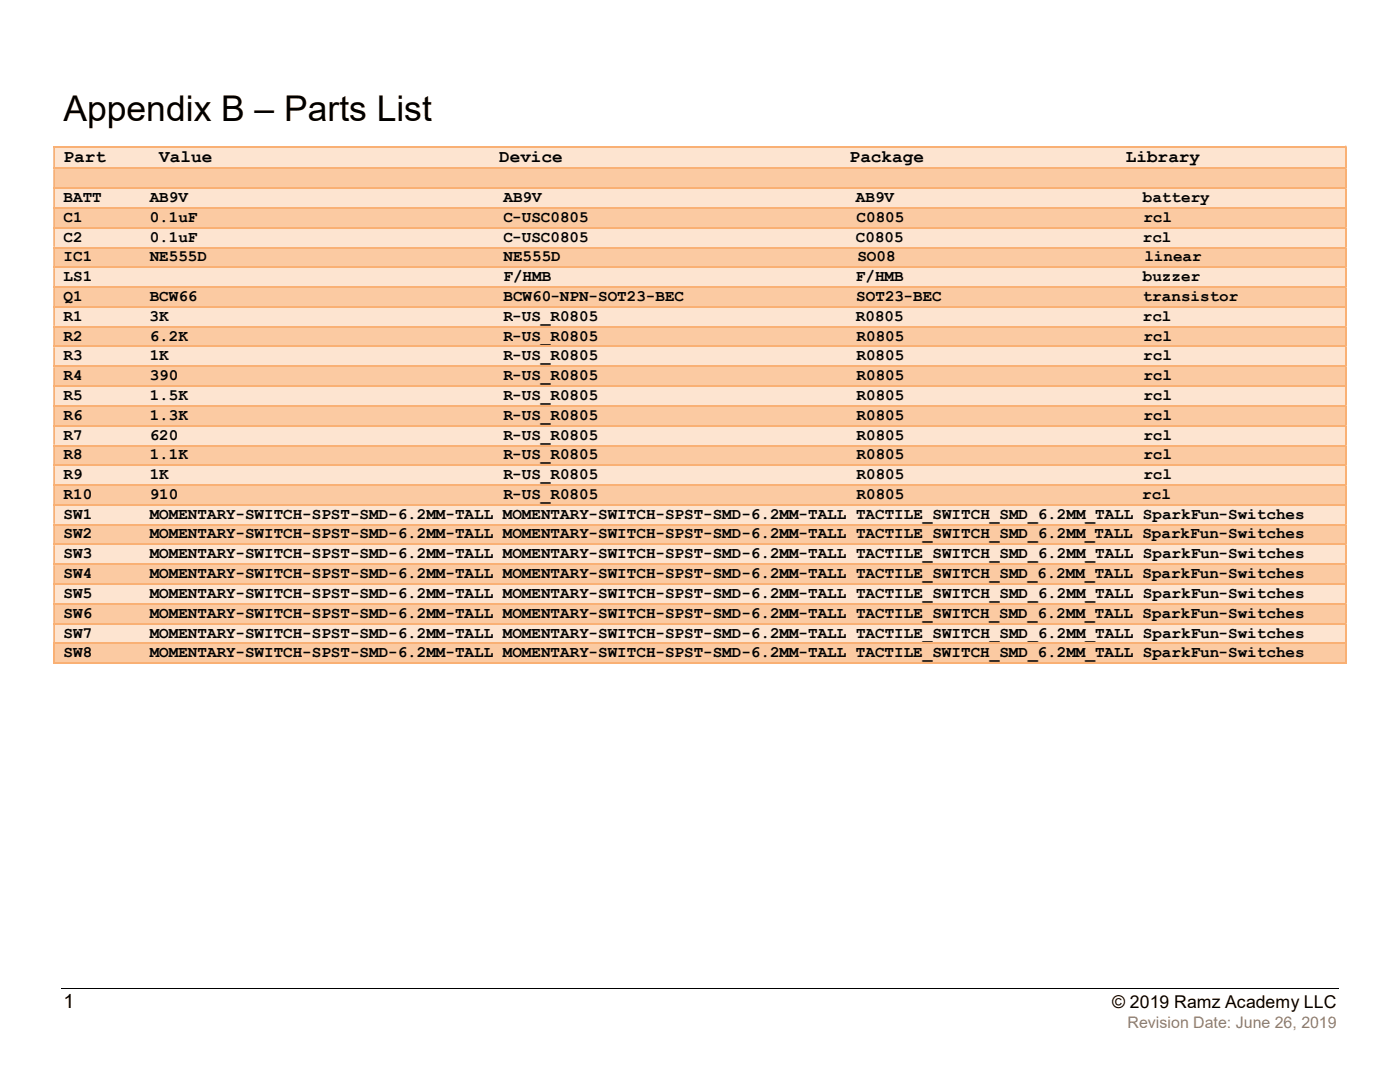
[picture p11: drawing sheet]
<svg xmlns="http://www.w3.org/2000/svg" width="279mm" height="216mm" viewBox="0 0 279 216" stroke-linecap="round" stroke-linejoin="round" font-family="sans-serif">
<defs><g id="words">
<text font-size="7.1" x="12.7" y="24.2">Appendix B – Parts List</text>
<text font-size="3.9" x="12.7" y="201.2">1</text>
<g font-size="3.5">
<text x="12.7" y="32.3">Part</text>
<text x="31.8" y="32.3">Value</text>
<text x="99.6" y="32.3">Device</text>
<text x="169.6" y="32.3">Package</text>
<text x="224.7" y="32.3">Library</text>
<text x="222" y="201.2">© 2019 Ramz Academy LLC</text>
</g>
<g font-size="3.2">
<text x="12.7" y="40.3">BATT</text>
<text x="29.9" y="40.3">AB9V</text>
<text x="100.5" y="40.3">AB9V</text>
<text x="170.8" y="40.3">AB9V</text>
<text x="228.1" y="40.3">battery</text>
<text x="12.7" y="44.3">C1</text>
<text x="29.9" y="44.3">0.1uF</text>
<text x="100.5" y="44.3">C-USC0805</text>
<text x="171" y="44.3">C0805</text>
<text x="228.2" y="44.3">rcl</text>
<text x="12.7" y="48.2">C2</text>
<text x="12.7" y="52.2">IC1</text>
<text x="29.9" y="48.2">0.1uF</text>
<text x="29.9" y="52.2">NE555D</text>
<text x="100.5" y="48.2">C-USC0805</text>
<text x="100.5" y="52.2">NE555D</text>
<text x="170.8" y="48.2">C0805</text>
<text x="171.1" y="52.2">SO08</text>
<text x="228.1" y="48.2">rcl</text>
<text x="228.4" y="52.2">linear</text>
<text x="12.7" y="56.1">LS1</text>
<text x="100.5" y="56.1">F/HMB</text>
<text x="170.8" y="56.1">F/HMB</text>
<text x="228.1" y="56.1">buzzer</text>
<text x="12.7" y="60.1">Q1</text>
<text x="12.7" y="64">R1</text>
<text x="29.8" y="64">3K</text>
<text x="29.9" y="60.1">BCW66</text>
<text x="100.5" y="64">R-US_R0805</text>
<text x="100.5" y="60.1">BCW60-NPN-SOT23-BEC</text>
<text x="170.8" y="64">R0805</text>
<text x="170.9" y="60.1">SOT23-BEC</text>
<text x="228.1" y="60.1">transistor</text>
<text x="228.1" y="64">rcl</text>
<text x="12.7" y="67.9">R2</text>
<text x="12.7" y="71.9">R3</text>
<text x="29.9" y="67.9">6.2K</text>
<text x="29.9" y="71.9">1K</text>
<text x="100.5" y="67.9">R-US_R0805</text>
<text x="100.5" y="71.9">R-US_R0805</text>
<text x="170.9" y="71.9">R0805</text>
<text x="171" y="67.9">R0805</text>
<text x="228.2" y="71.9">rcl</text>
<text x="228.2" y="67.9">rcl</text>
<text x="12.7" y="75.9">R4</text>
<text x="29.9" y="75.9">390</text>
<text x="100.5" y="75.9">R-US_R0805</text>
<text x="171" y="75.9">R0805</text>
<text x="228.2" y="75.9">rcl</text>
<text x="12.7" y="79.8">R5</text>
<text x="12.7" y="83.8">R6</text>
<text x="29.9" y="79.8">1.5K</text>
<text x="29.9" y="83.8">1.3K</text>
<text x="100.5" y="79.8">R-US_R0805</text>
<text x="100.5" y="83.8">R-US_R0805</text>
<text x="171" y="79.8">R0805</text>
<text x="171" y="83.8">R0805</text>
<text x="228.2" y="79.8">rcl</text>
<text x="228.2" y="83.8">rcl</text>
<text x="12.7" y="87.7">R7</text>
<text x="29.9" y="87.7">620</text>
<text x="100.5" y="87.7">R-US_R0805</text>
<text x="171" y="87.7">R0805</text>
<text x="228.2" y="87.7">rcl</text>
<text x="12.7" y="91.7">R8</text>
<text x="12.7" y="95.6">R9</text>
<text x="29.9" y="91.7">1.1K</text>
<text x="29.9" y="95.6">1K</text>
<text x="100.5" y="91.7">R-US_R0805</text>
<text x="100.5" y="95.6">R-US_R0805</text>
<text x="171" y="91.7">R0805</text>
<text x="171" y="95.6">R0805</text>
<text x="228.2" y="91.7">rcl</text>
<text x="228.2" y="95.6">rcl</text>
<text x="12.7" y="99.6">R10</text>
<text x="29.9" y="99.6">910</text>
<text x="100.5" y="99.6">R-US_R0805</text>
<text x="171" y="99.6">R0805</text>
<text x="228" y="99.6">rcl</text>
<text x="12.7" y="103.5">SW1</text>
<text x="12.7" y="107.4">SW2</text>
<text x="29.9" y="103.5">MOMENTARY-SWITCH-SPST-SMD-6.2MM-TALL MOMENTARY-SWITCH-SPST-SMD-6.2MM-TALL TACTILE_SWITCH_SMD_6.2MM_TALL SparkFun-Switches</text>
<text x="29.9" y="107.4">MOMENTARY-SWITCH-SPST-SMD-6.2MM-TALL MOMENTARY-SWITCH-SPST-SMD-6.2MM-TALL TACTILE_SWITCH_SMD_6.2MM_TALL SparkFun-Switches</text>
<text x="12.7" y="111.4">SW3</text>
<text x="29.9" y="111.4">MOMENTARY-SWITCH-SPST-SMD-6.2MM-TALL MOMENTARY-SWITCH-SPST-SMD-6.2MM-TALL TACTILE_SWITCH_SMD_6.2MM_TALL SparkFun-Switches</text>
<text x="12.7" y="115.4">SW4</text>
<text x="12.7" y="119.3">SW5</text>
<text x="29.9" y="115.4">MOMENTARY-SWITCH-SPST-SMD-6.2MM-TALL MOMENTARY-SWITCH-SPST-SMD-6.2MM-TALL TACTILE_SWITCH_SMD_6.2MM_TALL SparkFun-Switches</text>
<text x="29.9" y="119.3">MOMENTARY-SWITCH-SPST-SMD-6.2MM-TALL MOMENTARY-SWITCH-SPST-SMD-6.2MM-TALL TACTILE_SWITCH_SMD_6.2MM_TALL SparkFun-Switches</text>
<text x="12.7" y="123.3">SW6</text>
<text x="29.9" y="123.3">MOMENTARY-SWITCH-SPST-SMD-6.2MM-TALL MOMENTARY-SWITCH-SPST-SMD-6.2MM-TALL TACTILE_SWITCH_SMD_6.2MM_TALL SparkFun-Switches</text>
<text x="12.7" y="127.2">SW7</text>
<text x="12.7" y="131.1">SW8</text>
<text x="29.9" y="127.2">MOMENTARY-SWITCH-SPST-SMD-6.2MM-TALL MOMENTARY-SWITCH-SPST-SMD-6.2MM-TALL TACTILE_SWITCH_SMD_6.2MM_TALL SparkFun-Switches</text>
<text x="29.9" y="131.1">MOMENTARY-SWITCH-SPST-SMD-6.2MM-TALL MOMENTARY-SWITCH-SPST-SMD-6.2MM-TALL TACTILE_SWITCH_SMD_6.2MM_TALL SparkFun-Switches</text>
</g>
<text font-size="3.2" fill="#7f7f7f" x="225" y="205.1">Revision Date: June 26, 2019</text>
</g></defs>
<path d="M12.2 197.2h255" fill="none" stroke="#000" stroke-width=".2"/>
<path d="M11 29.4h257.4v4h-257.4z" fill-rule="evenodd" fill="#fde4d0"/>
<path d="M10.6 29.3h257.8" fill="none" stroke="#f9b074" stroke-width=".34"/>
<path d="M268.4 29.1h.4v.3h-.4zM10.6 29.4h.4v4h-.4z" fill-rule="evenodd" fill="#f9b074"/>
<path d="M268.6 29.4v4" fill="none" stroke="#f9b074" stroke-width=".34"/>
<path d="M11 33.8h257.4v3.6h-257.4z" fill-rule="evenodd" fill="#fbcaa2"/>
<path d="M10.6 33.6h257.8" fill="none" stroke="#f9b074" stroke-width=".34"/>
<path d="M268.4 33.4h.4v.4h-.4zM10.6 33.8h.4v3.6h-.4z" fill-rule="evenodd" fill="#f9b074"/>
<path d="M268.6 33.8v3.6" fill="none" stroke="#f9b074" stroke-width=".34"/>
<path d="M11 37.7h257.4v3.6h-257.4z" fill-rule="evenodd" fill="#fde4d0"/>
<path d="M10.6 37.5h257.8" fill="none" stroke="#f9b074" stroke-width=".34"/>
<path d="M268.4 37.4h.4v.3h-.4zM10.6 37.7h.4v3.6h-.4z" fill-rule="evenodd" fill="#f9b074"/>
<path d="M268.6 37.7v3.6" fill="none" stroke="#f9b074" stroke-width=".34"/>
<path d="M11 41.7h257.4v3.6h-257.4z" fill-rule="evenodd" fill="#fbcaa2"/>
<path d="M10.6 41.5h257.8" fill="none" stroke="#f9b074" stroke-width=".34"/>
<path d="M268.4 41.3h.4v.4h-.4zM10.6 41.7h.4v3.6h-.4z" fill-rule="evenodd" fill="#f9b074"/>
<path d="M268.6 41.7v3.6" fill="none" stroke="#f9b074" stroke-width=".34"/>
<path d="M11 45.6h257.4v3.6h-257.4z" fill-rule="evenodd" fill="#fde4d0"/>
<path d="M10.6 45.5h257.8" fill="none" stroke="#f9b074" stroke-width=".34"/>
<path d="M268.4 45.3h.4v.3h-.4zM10.6 45.6h.4v3.6h-.4z" fill-rule="evenodd" fill="#f9b074"/>
<path d="M268.6 45.6v3.6" fill="none" stroke="#f9b074" stroke-width=".34"/>
<path d="M11 49.6h257.4v3.6h-257.4z" fill-rule="evenodd" fill="#fbcaa2"/>
<path d="M10.6 49.4h257.8" fill="none" stroke="#f9b074" stroke-width=".34"/>
<path d="M268.4 49.2h.4v.4h-.4zM10.6 49.6h.4v3.6h-.4z" fill-rule="evenodd" fill="#f9b074"/>
<path d="M268.6 49.6v3.6" fill="none" stroke="#f9b074" stroke-width=".34"/>
<path d="M11 53.6h257.4v3.5h-257.4z" fill-rule="evenodd" fill="#fde4d0"/>
<path d="M10.6 53.3h257.8" fill="none" stroke="#f9b074" stroke-width=".34"/>
<path d="M268.4 53.2h.4v.3h-.4zM10.6 53.5h.4v3.6h-.4z" fill-rule="evenodd" fill="#f9b074"/>
<path d="M268.6 53.5v3.6" fill="none" stroke="#f9b074" stroke-width=".34"/>
<path d="M11 57.5h257.4v3.6h-257.4z" fill-rule="evenodd" fill="#fbcaa2"/>
<path d="M10.6 57.3h257.8" fill="none" stroke="#f9b074" stroke-width=".34"/>
<path d="M268.4 57.1h.4v.4h-.4zM10.6 57.5h.4v3.6h-.4z" fill-rule="evenodd" fill="#f9b074"/>
<path d="M268.6 57.5v3.6" fill="none" stroke="#f9b074" stroke-width=".34"/>
<path d="M11 61.4h257.4v3.6h-257.4z" fill-rule="evenodd" fill="#fde4d0"/>
<path d="M10.6 61.3h257.8" fill="none" stroke="#f9b074" stroke-width=".34"/>
<path d="M268.4 61.1h.4v.3h-.4zM10.6 61.4h.4v3.6h-.4z" fill-rule="evenodd" fill="#f9b074"/>
<path d="M268.6 61.4v3.6" fill="none" stroke="#f9b074" stroke-width=".34"/>
<path d="M11 65.4h257.4v3.6h-257.4z" fill-rule="evenodd" fill="#fbcaa2"/>
<path d="M10.6 65.2h257.8" fill="none" stroke="#f9b074" stroke-width=".34"/>
<path d="M268.4 65h.4v.4h-.4zM10.6 65.4h.4v3.6h-.4z" fill-rule="evenodd" fill="#f9b074"/>
<path d="M268.6 65.4v3.6" fill="none" stroke="#f9b074" stroke-width=".34"/>
<path d="M11 69.3h257.4v3.6h-257.4z" fill-rule="evenodd" fill="#fde4d0"/>
<path d="M10.6 69.1h257.8" fill="none" stroke="#f9b074" stroke-width=".34"/>
<path d="M268.4 69h.4v.3h-.4zM10.6 69.3h.4v3.6h-.4z" fill-rule="evenodd" fill="#f9b074"/>
<path d="M268.6 69.3v3.6" fill="none" stroke="#f9b074" stroke-width=".34"/>
<path d="M11 73.3h257.4v3.6h-257.4z" fill-rule="evenodd" fill="#fbcaa2"/>
<path d="M10.6 73.1h257.8" fill="none" stroke="#f9b074" stroke-width=".34"/>
<path d="M268.4 72.9h.4v.4h-.4zM10.6 73.3h.4v3.6h-.4z" fill-rule="evenodd" fill="#f9b074"/>
<path d="M268.6 73.3v3.6" fill="none" stroke="#f9b074" stroke-width=".34"/>
<path d="M11 77.2h257.4v3.6h-257.4z" fill-rule="evenodd" fill="#fde4d0"/>
<path d="M10.6 77h257.8" fill="none" stroke="#f9b074" stroke-width=".34"/>
<path d="M268.4 76.9h.4v.3h-.4zM10.6 77.2h.4v3.6h-.4z" fill-rule="evenodd" fill="#f9b074"/>
<path d="M268.6 77.2v3.6" fill="none" stroke="#f9b074" stroke-width=".34"/>
<path d="M11 81.2h257.4v3.6h-257.4z" fill-rule="evenodd" fill="#fbcaa2"/>
<path d="M10.6 81h257.8" fill="none" stroke="#f9b074" stroke-width=".34"/>
<path d="M268.4 80.8h.4v.4h-.4zM10.6 81.2h.4v3.6h-.4z" fill-rule="evenodd" fill="#f9b074"/>
<path d="M268.6 81.2v3.6" fill="none" stroke="#f9b074" stroke-width=".34"/>
<path d="M11 85.1h257.4v3.6h-257.4z" fill-rule="evenodd" fill="#fde4d0"/>
<path d="M10.6 85h257.8" fill="none" stroke="#f9b074" stroke-width=".34"/>
<path d="M268.4 84.8h.4v.3h-.4zM10.6 85.1h.4v3.6h-.4z" fill-rule="evenodd" fill="#f9b074"/>
<path d="M268.6 85.1v3.6" fill="none" stroke="#f9b074" stroke-width=".34"/>
<path d="M11 89.1h257.4v3.6h-257.4z" fill-rule="evenodd" fill="#fbcaa2"/>
<path d="M10.6 88.9h257.8" fill="none" stroke="#f9b074" stroke-width=".34"/>
<path d="M268.4 88.7h.4v.4h-.4zM10.6 89.1h.4v3.6h-.4z" fill-rule="evenodd" fill="#f9b074"/>
<path d="M268.6 89.1v3.6" fill="none" stroke="#f9b074" stroke-width=".34"/>
<path d="M11 93h257.4v3.6h-257.4z" fill-rule="evenodd" fill="#fde4d0"/>
<path d="M10.6 92.8h257.8" fill="none" stroke="#f9b074" stroke-width=".34"/>
<path d="M268.4 92.7h.4v.3h-.4zM10.6 93h.4v3.6h-.4z" fill-rule="evenodd" fill="#f9b074"/>
<path d="M268.6 93v3.6" fill="none" stroke="#f9b074" stroke-width=".34"/>
<path d="M11 97h257.4v3.6h-257.4z" fill-rule="evenodd" fill="#fbcaa2"/>
<path d="M10.6 96.8h257.8" fill="none" stroke="#f9b074" stroke-width=".34"/>
<path d="M268.4 96.6h.4v.4h-.4zM10.6 97h.4v3.6h-.4z" fill-rule="evenodd" fill="#f9b074"/>
<path d="M268.6 97v3.6" fill="none" stroke="#f9b074" stroke-width=".34"/>
<path d="M11 100.9h257.4v3.6h-257.4z" fill-rule="evenodd" fill="#fde4d0"/>
<path d="M10.6 100.8h257.8" fill="none" stroke="#f9b074" stroke-width=".34"/>
<path d="M268.4 100.6h.4v.3h-.4zM10.6 100.9h.4v3.6h-.4z" fill-rule="evenodd" fill="#f9b074"/>
<path d="M268.6 100.9v3.6" fill="none" stroke="#f9b074" stroke-width=".34"/>
<path d="M11 104.9h257.4v3.6h-257.4z" fill-rule="evenodd" fill="#fbcaa2"/>
<path d="M10.6 104.7h257.8" fill="none" stroke="#f9b074" stroke-width=".34"/>
<path d="M268.4 104.5h.4v.4h-.4zM10.6 104.9h.4v3.6h-.4z" fill-rule="evenodd" fill="#f9b074"/>
<path d="M268.6 104.9v3.6" fill="none" stroke="#f9b074" stroke-width=".34"/>
<path d="M11 108.8h257.4v3.6h-257.4z" fill-rule="evenodd" fill="#fde4d0"/>
<path d="M10.6 108.6h257.8" fill="none" stroke="#f9b074" stroke-width=".34"/>
<path d="M268.4 108.5h.4v.3h-.4zM10.6 108.8h.4v3.6h-.4z" fill-rule="evenodd" fill="#f9b074"/>
<path d="M268.6 108.8v3.6" fill="none" stroke="#f9b074" stroke-width=".34"/>
<path d="M11 112.8h257.4v3.6h-257.4z" fill-rule="evenodd" fill="#fbcaa2"/>
<path d="M10.6 112.6h257.8" fill="none" stroke="#f9b074" stroke-width=".34"/>
<path d="M268.4 112.4h.4v.4h-.4zM10.6 112.8h.4v3.6h-.4z" fill-rule="evenodd" fill="#f9b074"/>
<path d="M268.6 112.8v3.6" fill="none" stroke="#f9b074" stroke-width=".34"/>
<path d="M11 116.7h257.4v3.6h-257.4z" fill-rule="evenodd" fill="#fde4d0"/>
<path d="M10.6 116.5h257.8" fill="none" stroke="#f9b074" stroke-width=".34"/>
<path d="M268.4 116.4h.4v.3h-.4zM10.6 116.7h.4v3.6h-.4z" fill-rule="evenodd" fill="#f9b074"/>
<path d="M268.6 116.7v3.6" fill="none" stroke="#f9b074" stroke-width=".34"/>
<path d="M11 120.7h257.4v3.6h-257.4z" fill-rule="evenodd" fill="#fbcaa2"/>
<path d="M10.6 120.5h257.8" fill="none" stroke="#f9b074" stroke-width=".34"/>
<path d="M268.4 120.3h.4v.3h-.4zM10.6 120.6h.4v3.7h-.4z" fill-rule="evenodd" fill="#f9b074"/>
<path d="M268.6 120.6v3.7" fill="none" stroke="#f9b074" stroke-width=".34"/>
<path d="M11 124.6h257.4v3.6h-257.4z" fill-rule="evenodd" fill="#fde4d0"/>
<path d="M10.6 124.5h257.8" fill="none" stroke="#f9b074" stroke-width=".34"/>
<path d="M268.4 124.3h.4v.3h-.4zM10.6 124.6h.4v3.6h-.4z" fill-rule="evenodd" fill="#f9b074"/>
<path d="M268.6 124.6v3.6" fill="none" stroke="#f9b074" stroke-width=".34"/>
<path d="M11 128.6h257.4v3.6h-257.4z" fill-rule="evenodd" fill="#fbcaa2"/>
<path d="M10.6 128.4h257.8" fill="none" stroke="#f9b074" stroke-width=".34"/>
<path d="M268.4 128.2h.4v.4h-.4z" fill="#f9b074"/>
<path d="M10.6 132.3h257.8M10.8 128.6v3.9M268.6 128.6v3.9" fill="none" stroke="#f9b074" stroke-width=".34"/>
<path d="M268.4 132.2h.4v.3h-.4z" fill="#f9b074"/>
<use href="#words"/>
</svg>
